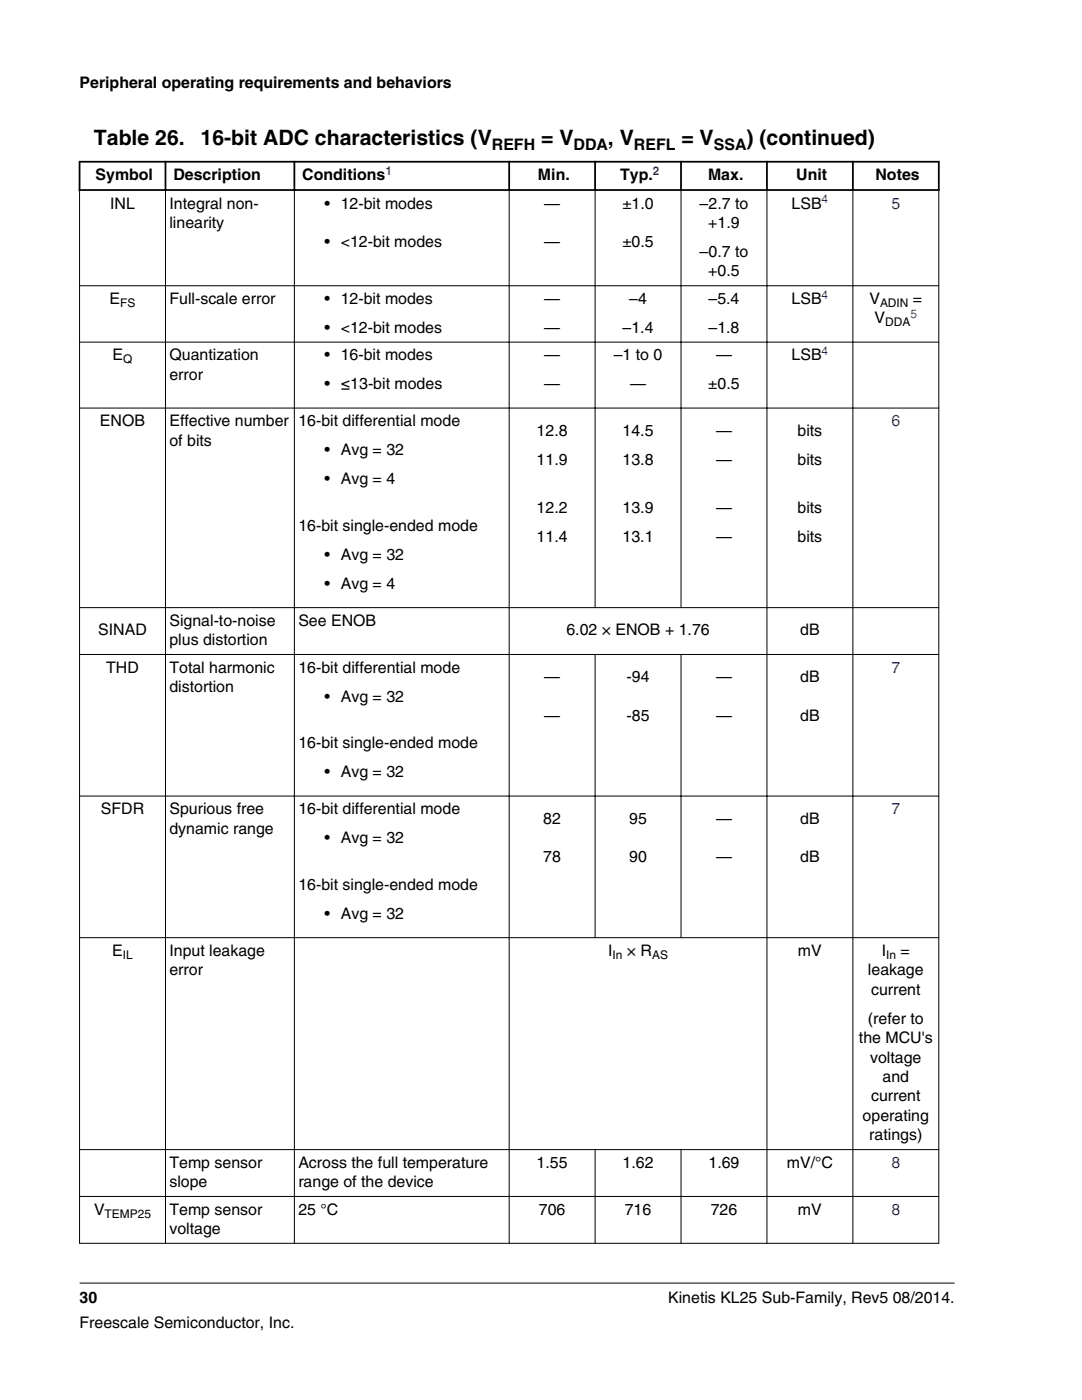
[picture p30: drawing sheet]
<svg xmlns="http://www.w3.org/2000/svg" width="216mm" height="279mm" viewBox="0 0 216 279" stroke-linecap="round" stroke-linejoin="round" font-family="sans-serif">
<defs><g id="words">
<g font-size="4.2">
<text x="18.7" y="29">Table 26.</text>
<text x="40" y="29">16-bit ADC characteristics (V</text>
<text x="108" y="29">= V</text>
<text x="121.3" y="29">, V</text>
<text x="136" y="29">= V</text>
<text x="149" y="29">) (continued)</text>
</g>
<g font-size="3.2">
<text x="15.9" y="17.5">Peripheral operating requirements and behaviors</text>
<text x="98.1" y="29.9">REFH</text>
<text x="114.4" y="29.9">DDA</text>
<text x="126.5" y="29.9">REFL</text>
<text x="142.4" y="29.9">SSA</text>
<text x="19.1" y="36">Symbol</text>
<text x="34.6" y="36">Description</text>
<text x="60.3" y="36">Conditions</text>
<text x="107.3" y="36">Min.</text>
<text x="123.7" y="36">Typ.</text>
<text x="141.3" y="36">Max.</text>
<text x="158.9" y="36">Unit</text>
<text x="174.7" y="36">Notes</text>
<text x="22" y="41.6">INL</text>
<text x="33.8" y="41.6">Integral non-</text>
<text x="64.8" y="41.6">• 12-bit modes</text>
<text x="108.6" y="41.6">—</text>
<text x="124.2" y="41.6">±1.0</text>
<text x="139.6" y="41.6">–2.7 to</text>
<text x="157.9" y="41.6">LSB</text>
<text x="33.8" y="45.5">linearity</text>
<text x="141.3" y="45.5">+1.9</text>
<text x="64.8" y="49.3">• &lt;12-bit modes</text>
<text x="108.6" y="49.3">—</text>
<text x="124.2" y="49.3">±0.5</text>
<text x="139.6" y="51.3">–0.7 to</text>
<text x="141.3" y="55.2">+0.5</text>
<text x="21.9" y="60.6">E</text>
<text x="33.8" y="60.6">Full-scale error</text>
<text x="64.8" y="60.6">• 12-bit modes</text>
<text x="108.6" y="60.6">—</text>
<text x="125.6" y="60.6">–4</text>
<text x="141.4" y="60.6">–5.4</text>
<text x="157.9" y="60.6">LSB</text>
<text x="173.5" y="60.6">V</text>
<text x="174.5" y="64.5">V</text>
<text x="182.2" y="60.6">=</text>
<text x="22.5" y="71.9">E</text>
<text x="33.8" y="71.9">Quantization</text>
<text x="64.8" y="66.4">• &lt;12-bit modes</text>
<text x="64.8" y="71.9">• 16-bit modes</text>
<text x="108.6" y="66.4">—</text>
<text x="108.6" y="71.9">—</text>
<text x="122.5" y="71.9">–1 to 0</text>
<text x="124.2" y="66.4">–1.4</text>
<text x="141.4" y="66.4">–1.8</text>
<text x="142.9" y="71.9">—</text>
<text x="157.9" y="71.9">LSB</text>
<text x="33.8" y="75.8">error</text>
<text x="64.8" y="77.7">• ≤13-bit modes</text>
<text x="108.6" y="77.7">—</text>
<text x="125.7" y="77.7">—</text>
<text x="141.3" y="77.7">±0.5</text>
<text x="19.9" y="85">ENOB</text>
<text x="33.8" y="85">Effective number</text>
<text x="33.8" y="88.9">of bits</text>
<text x="59.5" y="85">16-bit differential mode</text>
<text x="107.1" y="87">12.8</text>
<text x="124.2" y="87">14.5</text>
<text x="142.9" y="87">—</text>
<text x="159.1" y="87">bits</text>
<text x="64.8" y="90.8">• Avg = 32</text>
<text x="107.1" y="92.7">11.9</text>
<text x="124.2" y="92.7">13.8</text>
<text x="142.9" y="92.7">—</text>
<text x="159.1" y="92.7">bits</text>
<text x="64.8" y="96.6">• Avg = 4</text>
<text x="59.5" y="105.9">16-bit single-ended mode</text>
<text x="107.1" y="102.3">12.2</text>
<text x="124.2" y="102.3">13.9</text>
<text x="142.9" y="102.3">—</text>
<text x="159.1" y="102.3">bits</text>
<text x="64.8" y="111.7">• Avg = 32</text>
<text x="107.1" y="108.1">11.4</text>
<text x="124.2" y="108.1">13.1</text>
<text x="142.9" y="108.1">—</text>
<text x="159.1" y="108.1">bits</text>
<text x="64.8" y="117.5">• Avg = 4</text>
<text x="33.8" y="124.9">Signal-to-noise</text>
<text x="59.5" y="124.9">See ENOB</text>
<text x="19.6" y="126.8">SINAD</text>
<text x="33.8" y="128.8">plus distortion</text>
<text x="113" y="126.8">6.02 × ENOB + 1.76</text>
<text x="159.7" y="126.8">dB</text>
<text x="21.2" y="134.2">THD</text>
<text x="33.8" y="134.2">Total harmonic</text>
<text x="59.5" y="134.2">16-bit differential mode</text>
<text x="108.6" y="136.1">—</text>
<text x="125" y="136.1">-94</text>
<text x="142.9" y="136.1">—</text>
<text x="159.7" y="136.1">dB</text>
<text x="33.8" y="138.1">distortion</text>
<text x="64.8" y="140">• Avg = 32</text>
<text x="108.6" y="143.8">—</text>
<text x="125" y="143.8">-85</text>
<text x="142.9" y="143.8">—</text>
<text x="159.7" y="143.8">dB</text>
<text x="59.5" y="149.3">16-bit single-ended mode</text>
<text x="64.8" y="155.1">• Avg = 32</text>
<text x="20.1" y="162.5">SFDR</text>
<text x="33.8" y="162.5">Spurious free</text>
<text x="33.8" y="166.4">dynamic range</text>
<text x="59.5" y="162.5">16-bit differential mode</text>
<text x="108.4" y="164.4">82</text>
<text x="125.6" y="164.4">95</text>
<text x="142.9" y="164.4">—</text>
<text x="159.7" y="164.4">dB</text>
<text x="64.8" y="168.3">• Avg = 32</text>
<text x="108.4" y="172.1">78</text>
<text x="125.6" y="172.1">90</text>
<text x="142.9" y="172.1">—</text>
<text x="159.7" y="172.1">dB</text>
<text x="59.5" y="177.6">16-bit single-ended mode</text>
<text x="64.8" y="183.4">• Avg = 32</text>
<text x="22.4" y="190.7">E</text>
<text x="33.8" y="190.7">Input leakage</text>
<text x="121.3" y="190.7">I</text>
<text x="125.1" y="190.7">× R</text>
<text x="159.2" y="190.7">mV</text>
<text x="175.9" y="190.7">I</text>
<text x="179.7" y="190.7">=</text>
<text x="33.8" y="194.6">error</text>
<text x="173.2" y="194.6">leakage</text>
<text x="173.8" y="198.5">current</text>
<text x="171.4" y="208.2">the MCU's</text>
<text x="173.2" y="204.3">(refer to</text>
<text x="173.6" y="212">voltage</text>
<text x="176.1" y="215.9">and</text>
<text x="173.8" y="219.8">current</text>
<text x="172.1" y="223.7">operating</text>
<text x="173.5" y="227.6">ratings)</text>
<text x="33.8" y="233">Temp sensor</text>
<text x="59.5" y="233">Across the full temperature</text>
<text x="107.1" y="233">1.55</text>
<text x="124.2" y="233">1.62</text>
<text x="141.4" y="233">1.69</text>
<text x="157" y="233">mV/°C</text>
<text x="33.8" y="236.9">slope</text>
<text x="59.5" y="236.9">range of the device</text>
<text x="18.8" y="242.4">V</text>
<text x="33.8" y="242.4">Temp sensor</text>
<text x="59.5" y="242.4">25 °C</text>
<text x="107.5" y="242.4">706</text>
<text x="124.7" y="242.4">716</text>
<text x="141.8" y="242.4">726</text>
<text x="159.2" y="242.4">mV</text>
<text x="33.8" y="246.3">voltage</text>
<text x="15.9" y="260">30</text>
<text x="133.3" y="260">Kinetis KL25 Sub-Family, Rev5 08/2014.</text>
<text x="15.9" y="265">Freescale Semiconductor, Inc.</text>
</g>
<g font-size="3.2" fill="#00f">
<text x="177.9" y="41.6">5</text>
<text x="177.9" y="85">6</text>
<text x="177.9" y="134.2">7</text>
<text x="177.9" y="162.5">7</text>
<text x="177.9" y="233">8</text>
<text x="177.9" y="242.4">8</text>
</g>
<g font-size="2.4" fill="#00f">
<text x="76.9" y="34.9">1</text>
<text x="130.3" y="34.9">2</text>
<text x="163.9" y="40.6">4</text>
<text x="163.9" y="59.6">4</text>
<text x="181.7" y="63.5">5</text>
<text x="163.9" y="70.8">4</text>
</g>
<g font-size="2.4">
<text x="24" y="61.3">FS</text>
<text x="175.6" y="61.3">ADIN</text>
<text x="176.6" y="65.1">DDA</text>
<text x="24.6" y="72.5">Q</text>
<text x="24.5" y="191.4">IL</text>
<text x="122.2" y="191.4">In</text>
<text x="130.1" y="191.4">AS</text>
<text x="176.8" y="191.4">In</text>
<text x="20.9" y="243">TEMP25</text>
</g>
</g></defs>
<path d="M15.7 32.3h171.8M15.7 37.9h171.8M15.9 32.1v6M33 32.1v6M58.7 32.1v6M101.6 32.1v6M118.7 32.1v6M135.9 32.1v6M153 32.1v6M170.2 32.1v6M187.3 32.1v6" fill="none" stroke="#000" stroke-width=".35"/>
<g fill="none" stroke="#000" stroke-width=".2">
<path d="M15.9 38.1v210.1M33 37.7v210.5M58.7 37.7v210.5M101.6 37.7v210.5M118.7 37.7v83.7M135.9 37.7v83.7M153 37.7v210.5M170.2 37.7v210.5M187.3 38.1v210.1M15.8 57h171.6M15.8 68.3h171.6M15.8 81.4h171.6"/>
<path d="M15.8 121.3h171.6M15.8 130.6h171.6M118.7 130.5v56.7M135.9 130.5v56.7M15.8 158.9h171.6M15.8 187.1h171.6M15.8 229.4h171.6M15.8 238.8h171.6M118.7 229.3v18.9M135.9 229.3v18.9M15.8 248.1h171.6M15.9 256.1h174.6"/>
</g>
<use href="#words"/>
</svg>
